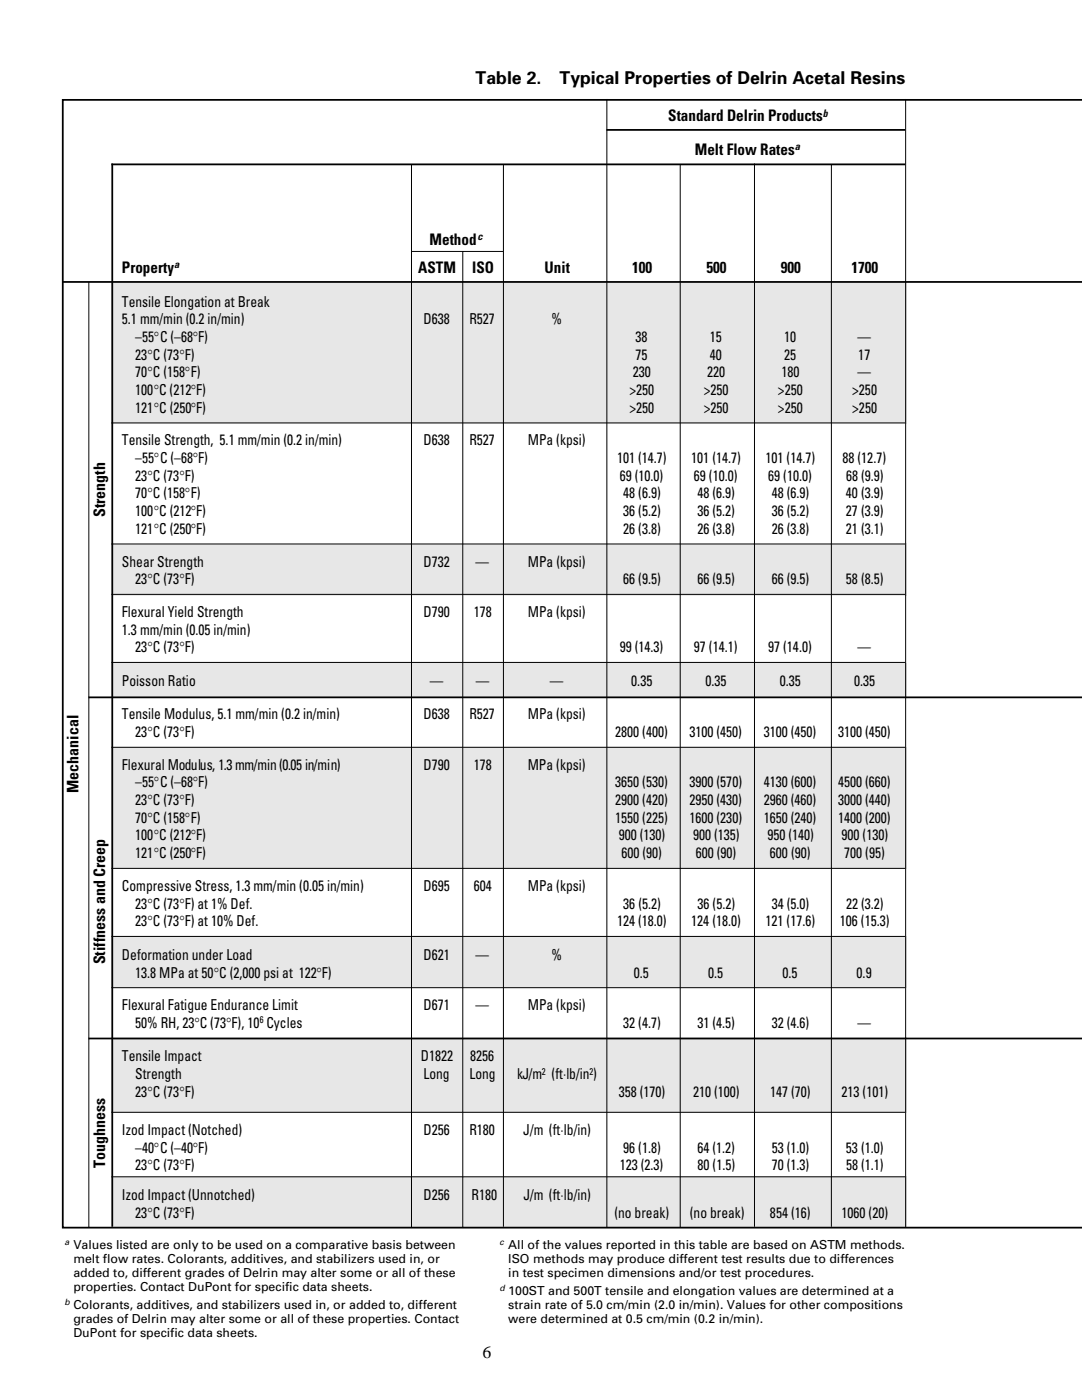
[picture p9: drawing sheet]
<svg xmlns="http://www.w3.org/2000/svg" width="216mm" height="279mm" viewBox="0 0 216 279" stroke-linecap="round" stroke-linejoin="round" font-family="sans-serif">
<defs><g id="words">
<g font-size="3.5">
<text x="94.9" y="16.8">Table 2.</text>
<text x="111.7" y="16.8">Typical Properties of Delrin Acetal Resins</text>
<text x="96.3" y="271.1">6</text>
</g>
<g font-size="3.2">
<text x="133.3" y="24.2">Standard Delrin Products</text>
<text x="138.6" y="30.9">Melt Flow Rates</text>
<text x="85.7" y="48.9">Method</text>
<text x="24.3" y="54.5">Property</text>
<text x="83.4" y="54.5">ASTM</text>
<text x="94.2" y="54.5">ISO</text>
<text x="108.7" y="54.5">Unit</text>
<text x="126.1" y="54.5">100</text>
<text x="141" y="54.5">500</text>
<text x="155.8" y="54.5">900</text>
<text x="169.9" y="54.5">1700</text>
<text x="21" y="103.2" transform="rotate(-90 21 103.2)">Strength</text>
<text x="15.7" y="158.2" transform="rotate(-90 15.7 158.2)">Mechanical</text>
<text x="21" y="192.5" transform="rotate(-90 21 192.5)">Stiffness and Creep</text>
<text x="21" y="233.1" transform="rotate(-90 21 233.1)">Toughness</text>
</g>
<g font-size="3">
<text x="24.3" y="61.2">Tensile Elongation at Break</text>
<text x="24.3" y="64.7">5.1 mm/min (0.2 in/min)</text>
<text x="84.5" y="64.7">D638</text>
<text x="93.7" y="64.7">R527</text>
<text x="110.1" y="64.7">%</text>
<text x="27" y="68.3">–55°C (–68°F)</text>
<text x="27" y="71.8">23°C (73°F)</text>
<text x="126.8" y="71.8">75</text>
<text x="126.8" y="68.3">38</text>
<text x="141.6" y="71.8">40</text>
<text x="141.6" y="68.3">15</text>
<text x="156.5" y="71.8">25</text>
<text x="156.5" y="68.3">10</text>
<text x="171.1" y="68.3">—</text>
<text x="171.3" y="71.8">17</text>
<text x="27" y="75.3">70°C (158°F)</text>
<text x="126.3" y="75.3">230</text>
<text x="141.1" y="75.3">220</text>
<text x="155.9" y="75.3">180</text>
<text x="171.1" y="75.3">—</text>
<text x="27" y="78.8">100°C (212°F)</text>
<text x="27" y="82.4">121°C (250°F)</text>
<text x="125.6" y="78.8">&gt;250</text>
<text x="125.6" y="82.4">&gt;250</text>
<text x="140.4" y="78.8">&gt;250</text>
<text x="140.4" y="82.4">&gt;250</text>
<text x="155.2" y="78.8">&gt;250</text>
<text x="155.2" y="82.4">&gt;250</text>
<text x="170.1" y="78.8">&gt;250</text>
<text x="170.1" y="82.4">&gt;250</text>
<text x="24.3" y="88.9">Tensile Strength, 5.1 mm/min (0.2 in/min)</text>
<text x="84.5" y="88.9">D638</text>
<text x="93.7" y="88.9">R527</text>
<text x="105.3" y="88.9">MPa (kpsi)</text>
<text x="27" y="92.4">–55°C (–68°F)</text>
<text x="27" y="96">23°C (73°F)</text>
<text x="123.1" y="92.4">101 (14.7)</text>
<text x="123.6" y="96">69 (10.0)</text>
<text x="137.9" y="92.4">101 (14.7)</text>
<text x="138.5" y="96">69 (10.0)</text>
<text x="152.8" y="92.4">101 (14.7)</text>
<text x="153.3" y="96">69 (10.0)</text>
<text x="168.1" y="92.4">88 (12.7)</text>
<text x="168.8" y="96">68 (9.9)</text>
<text x="27" y="99.5">70°C (158°F)</text>
<text x="124.4" y="99.5">48 (6.9)</text>
<text x="139.2" y="99.5">48 (6.9)</text>
<text x="154" y="99.5">48 (6.9)</text>
<text x="168.8" y="99.5">40 (3.9)</text>
<text x="27" y="106.5">121°C (250°F)</text>
<text x="27" y="103">100°C (212°F)</text>
<text x="124.4" y="103">36 (5.2)</text>
<text x="124.4" y="106.5">26 (3.8)</text>
<text x="139.2" y="106.5">26 (3.8)</text>
<text x="139.2" y="103">36 (5.2)</text>
<text x="154" y="106.5">26 (3.8)</text>
<text x="154" y="103">36 (5.2)</text>
<text x="168.8" y="103">27 (3.9)</text>
<text x="168.8" y="106.5">21 (3.1)</text>
<text x="24.3" y="113.1">Shear Strength</text>
<text x="84.5" y="113.1">D732</text>
<text x="94.9" y="113.1">—</text>
<text x="105.3" y="113.1">MPa (kpsi)</text>
<text x="27" y="116.6">23°C (73°F)</text>
<text x="124.4" y="116.6">66 (9.5)</text>
<text x="139.2" y="116.6">66 (9.5)</text>
<text x="154" y="116.6">66 (9.5)</text>
<text x="168.8" y="116.6">58 (8.5)</text>
<text x="24.3" y="123.1">Flexural Yield Strength</text>
<text x="84.5" y="123.1">D790</text>
<text x="94.6" y="123.1">178</text>
<text x="105.3" y="123.1">MPa (kpsi)</text>
<text x="24.3" y="126.6">1.3 mm/min (0.05 in/min)</text>
<text x="27" y="130.2">23°C (73°F)</text>
<text x="123.6" y="130.2">99 (14.3)</text>
<text x="138.5" y="130.2">97 (14.1)</text>
<text x="153.3" y="130.2">97 (14.0)</text>
<text x="171.1" y="130.2">—</text>
<text x="24.3" y="136.9">Poisson Ratio</text>
<text x="85.8" y="136.9">—</text>
<text x="94.9" y="136.9">—</text>
<text x="109.7" y="136.9">—</text>
<text x="126" y="136.9">0.35</text>
<text x="140.8" y="136.9">0.35</text>
<text x="155.6" y="136.9">0.35</text>
<text x="170.4" y="136.9">0.35</text>
<text x="24.3" y="143.6">Tensile Modulus, 5.1 mm/min (0.2 in/min)</text>
<text x="84.5" y="143.6">D638</text>
<text x="93.7" y="143.6">R527</text>
<text x="105.3" y="143.6">MPa (kpsi)</text>
<text x="27" y="147.1">23°C (73°F)</text>
<text x="122.8" y="147.1">2800 (400)</text>
<text x="137.6" y="147.1">3100 (450)</text>
<text x="152.4" y="147.1">3100 (450)</text>
<text x="167.2" y="147.1">3100 (450)</text>
<text x="24.3" y="153.6">Flexural Modulus, 1.3 mm/min(0.05 in/min)</text>
<text x="84.5" y="153.6">D790</text>
<text x="94.5" y="153.6">178</text>
<text x="105.3" y="153.6">MPa (kpsi)</text>
<text x="27" y="157.2">–55°C (–68°F)</text>
<text x="27" y="160.7">23°C (73°F)</text>
<text x="122.8" y="160.7">2900 (420)</text>
<text x="122.8" y="157.2">3650 (530)</text>
<text x="137.6" y="160.7">2950 (430)</text>
<text x="137.6" y="157.2">3900 (570)</text>
<text x="152.4" y="160.7">2960 (460)</text>
<text x="152.4" y="157.2">4130 (600)</text>
<text x="167.2" y="160.7">3000 (440)</text>
<text x="167.2" y="157.2">4500 (660)</text>
<text x="27" y="164.2">70°C (158°F)</text>
<text x="27" y="167.7">100°C (212°F)</text>
<text x="122.8" y="164.2">1550 (225)</text>
<text x="123.5" y="167.7">900 (130)</text>
<text x="137.6" y="164.2">1600 (230)</text>
<text x="138.3" y="167.7">900 (135)</text>
<text x="152.4" y="164.2">1650 (240)</text>
<text x="153.1" y="167.7">950 (140)</text>
<text x="167.2" y="164.2">1400 (200)</text>
<text x="167.9" y="167.7">900 (130)</text>
<text x="27" y="171.3">121°C (250°F)</text>
<text x="124" y="171.3">600 (90)</text>
<text x="138.8" y="171.3">600 (90)</text>
<text x="153.6" y="171.3">600 (90)</text>
<text x="168.5" y="171.3">700 (95)</text>
<text x="24.3" y="177.8">Compressive Stress, 1.3 mm/min (0.05 in/min)</text>
<text x="84.5" y="177.8">D695</text>
<text x="94.6" y="177.8">604</text>
<text x="105.3" y="177.8">MPa (kpsi)</text>
<text x="27" y="181.3">23°C (73°F) at 1% Def.</text>
<text x="27" y="184.9">23°C (73°F) at 10% Def.</text>
<text x="123.1" y="184.9">124 (18.0)</text>
<text x="124.4" y="181.3">36 (5.2)</text>
<text x="137.9" y="184.9">124 (18.0)</text>
<text x="139.2" y="181.3">36 (5.2)</text>
<text x="152.8" y="184.9">121 (17.6)</text>
<text x="154" y="181.3">34 (5.0)</text>
<text x="167.6" y="184.9">106 (15.3)</text>
<text x="168.8" y="181.3">22 (3.2)</text>
<text x="24.3" y="191.6">Deformation under Load</text>
<text x="84.5" y="191.6">D621</text>
<text x="94.9" y="191.6">—</text>
<text x="110.1" y="191.6">%</text>
<text x="27" y="195.1">13.8 MPa at 50°C (2,000 psi at 122°F)</text>
<text x="126.5" y="195.1">0.5</text>
<text x="141.3" y="195.1">0.5</text>
<text x="156.1" y="195.1">0.5</text>
<text x="170.9" y="195.1">0.9</text>
<text x="24.3" y="201.6">Flexural Fatigue Endurance Limit</text>
<text x="84.5" y="201.6">D671</text>
<text x="94.9" y="201.6">—</text>
<text x="105.3" y="201.6">MPa (kpsi)</text>
<text x="27" y="205.1">50% RH, 23°C (73°F), 10 Cycles</text>
<text x="124.4" y="205.1">32 (4.7)</text>
<text x="139.2" y="205.1">31 (4.5)</text>
<text x="154" y="205.1">32 (4.6)</text>
<text x="171.1" y="205.1">—</text>
<text x="24.3" y="211.8">Tensile Impact</text>
<text x="27" y="215.4">Strength</text>
<text x="84" y="211.8">D1822</text>
<text x="84.5" y="215.4">Long</text>
<text x="93.7" y="215.4">Long</text>
<text x="93.8" y="211.8">8256</text>
<text x="103.2" y="215.4">kJ/m (ft⋅lb/in )</text>
<text x="27" y="218.9">23°C (73°F)</text>
<text x="123.5" y="218.9">358 (170)</text>
<text x="138.3" y="218.9">210 (100)</text>
<text x="153.7" y="218.9">147 (70)</text>
<text x="167.9" y="218.9">213 (101)</text>
<text x="24.3" y="226.5">Izod Impact (Notched)</text>
<text x="84.5" y="226.5">D256</text>
<text x="93.7" y="226.5">R180</text>
<text x="104.4" y="226.5">J/m (ft⋅lb/in)</text>
<text x="27" y="233.5">23°C (73°F)</text>
<text x="27" y="230">–40°C (–40°F)</text>
<text x="123.6" y="233.5">123 (2.3)</text>
<text x="124.4" y="230">96 (1.8)</text>
<text x="139.2" y="230">64 (1.2)</text>
<text x="139.2" y="233.5">80 (1.5)</text>
<text x="154" y="230">53 (1.0)</text>
<text x="154" y="233.5">70 (1.3)</text>
<text x="168.8" y="230">53 (1.0)</text>
<text x="168.8" y="233.5">58 (1.1)</text>
<text x="24.3" y="239.5">Izod Impact (Unnotched)</text>
<text x="84.5" y="239.5">D256</text>
<text x="94.1" y="239.5">R180</text>
<text x="104.4" y="239.5">J/m (ft⋅lb/in)</text>
<text x="27" y="243.1">23°C (73°F)</text>
<text x="122.6" y="243.1">(no break)</text>
<text x="137.7" y="243.1">(no break)</text>
<text x="153.6" y="243.1">854 (16)</text>
<text x="167.9" y="243.1">1060 (20)</text>
</g>
<g font-size="2.5">
<text x="14.6" y="249.2">Values listed are only to be used on a comparative basis between</text>
<text x="101.4" y="249.2">All of the values reported in this table are based on ASTM methods.</text>
<text x="14.6" y="252.1">melt flow rates. Colorants, additives, and stabilizers used in, or</text>
<text x="14.6" y="254.9">added to, different grades of Delrin may alter some or all of these</text>
<text x="14.6" y="257.7">properties. Contact DuPont for specific data sheets.</text>
<text x="101.4" y="252.1">ISO methods may produce different test results due to differences</text>
<text x="101.4" y="254.9">in test specimen dimensions and/or test procedures.</text>
<text x="14.6" y="261.2">Colorants, additives, and stabilizers used in, or added to, different</text>
<text x="101.4" y="258.4">100ST and 500T tensile and elongation values are determined at a</text>
<text x="101.4" y="261.2">strain rate of 5.0 cm/min (2.0 in/min). Values for other compositions</text>
<text x="14.6" y="264.1">grades of Delrin may alter some or all of these properties. Contact</text>
<text x="14.6" y="266.9">DuPont for specific data sheets.</text>
<text x="101.4" y="264.1">were determined at 0.5 cm/min (0.2 in/min).</text>
</g>
<g font-size="2.1">
<text x="164.2" y="23.3">b</text>
<text x="158.6" y="30">a</text>
<text x="95.2" y="47.8">c</text>
<text x="34.7" y="53.4">a</text>
</g>
<g font-size="1.9">
<text x="51.9" y="204.3">6</text>
<text x="108.1" y="214.5">2</text>
<text x="117.7" y="214.5">2</text>
</g>
<g font-size="1.8">
<text x="12.9" y="248.5">a</text>
<text x="99.7" y="248.5">c</text>
<text x="99.7" y="257.7">d</text>
<text x="12.9" y="260.5">b</text>
</g>
</g></defs>
<g fill="#e6e7e9">
<path d="M22.2 56.1h158.8v28.4h-158.8z"/>
<path d="M22.4 234.8h158.6v10.2h-158.6z"/>
<path d="M22.2 207.1h158.8v15h-158.8z"/>
<path d="M22.2 186.8h158.8v10.2h-158.8z"/>
<path d="M22.2 149h158.8v24.4h-158.8z"/>
<path d="M22.2 132.3h158.8v6.9h-158.8z"/>
<path d="M22.4 108.5h158.6v10.4h-158.6z"/>
</g>
<path d="M215.9 19.9h-203.4v225.1h203.4M22.2 32.8h158.4M22.4 32.6v212.2M121 25.9h59.6M12.5 56.3h203.4M17.6 139.2h198.3M17.6 207.3h198.3" fill="none" stroke="#000" stroke-width=".35"/>
<g fill="none" stroke="#000" stroke-width=".2">
<path d="M121.1 19.8v225.2M180.7 19.8v225.2M82.1 32.8v212.2M100.5 32.8v212M135.7 32.8v212.2M150.5 32.6v212.2M165.9 32.8v212M17.7 56.3v188.7M82 50.2h18.4M92.3 50.1v194.9M22.2 84.4h158.4M22.2 108.6h158.4"/>
<path d="M22.2 118.6h158.4M22.2 132.2h158.4M22.2 149.1h158.4M22.2 173.3h158.4M22.2 186.9h158.4M22.2 197.1h158.4M22.2 222h158.4M22.2 234.9h158.4"/>
</g>
<use href="#words"/>
</svg>
